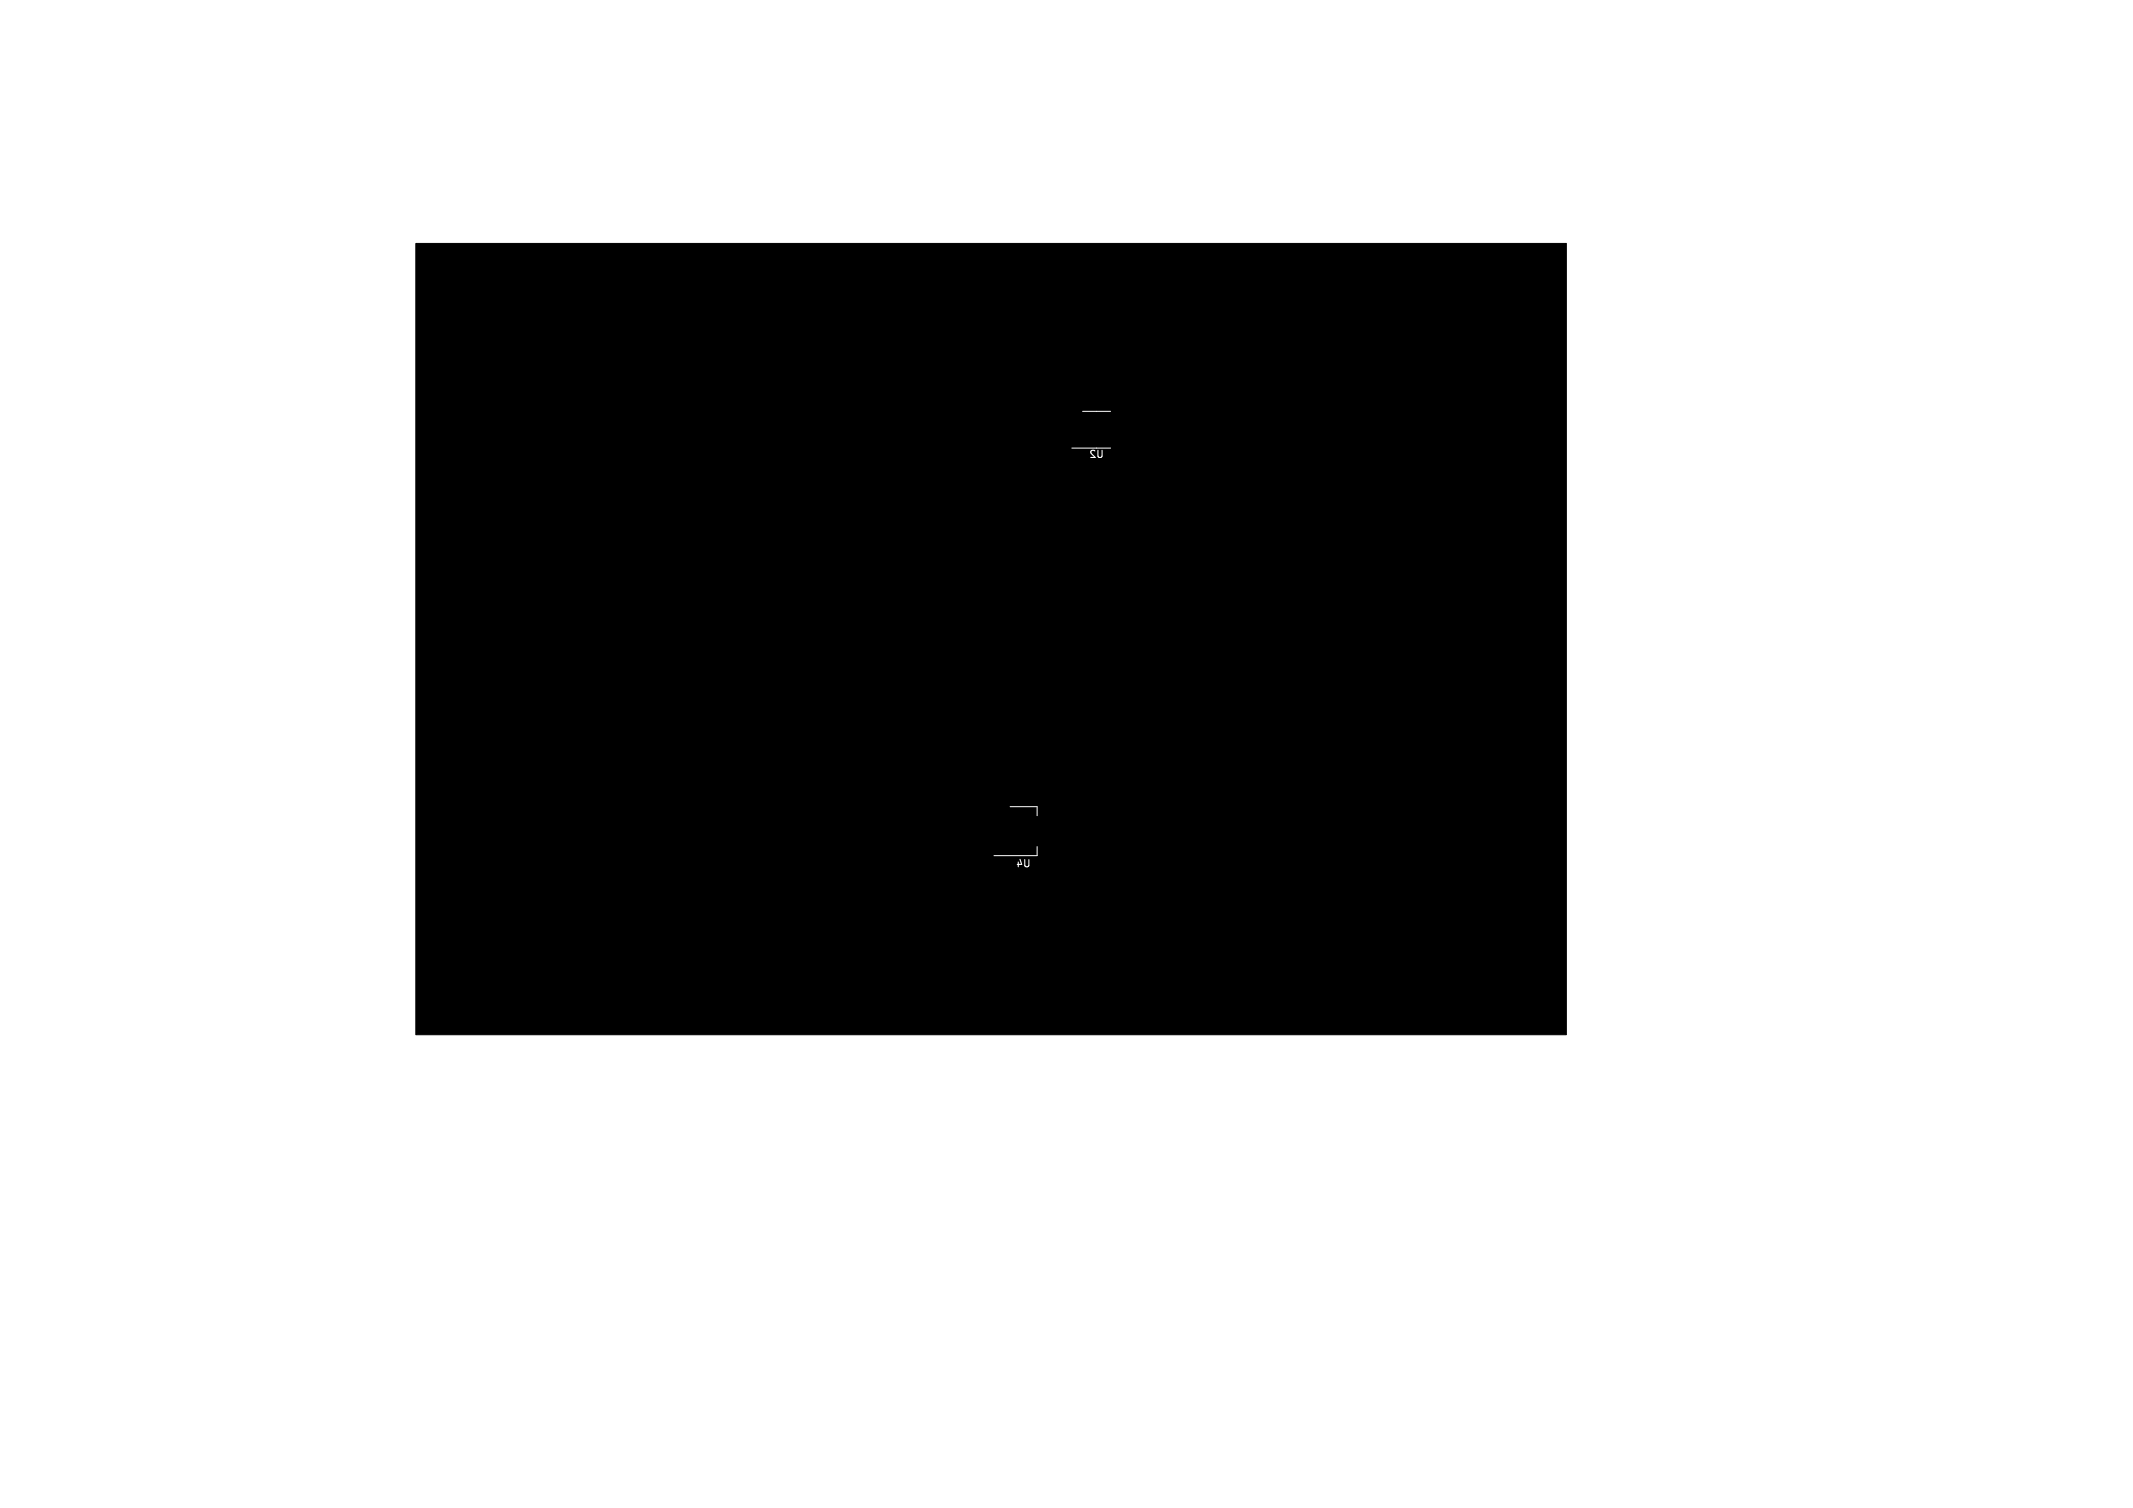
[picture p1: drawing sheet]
<svg xmlns="http://www.w3.org/2000/svg" width="297mm" height="210mm" viewBox="0 0 297 210" stroke-linecap="round" stroke-linejoin="round" font-family="sans-serif">
<defs><g id="words">
<g font-size="1.4" fill="#fff">
<text x="151.6" y="63.9">U2</text>
<text x="141.4" y="120.9">U4</text>
</g>
</g></defs>
<g fill="#000" stroke="#000" stroke-width=".14">
<path d="M57.9 33.9h160.2v110.2h-160.2z"/>
<circle cx="65.7" cy="58.9" r=".17"/>
<circle cx="70.8" cy="58.9" r=".17"/>
<circle cx="75.9" cy="58.9" r=".17"/>
<circle cx="78" cy="42" r=".17"/>
<circle cx="86.1" cy="58.3" r=".17"/>
<circle cx="96.1" cy="58.3" r=".17"/>
<circle cx="106.4" cy="58.3" r=".17"/>
<circle cx="121.6" cy="58.4" r=".17"/>
<circle cx="132.1" cy="58.4" r=".17"/>
<circle cx="141.9" cy="58.4" r=".17"/>
<circle cx="148" cy="42" r=".17"/>
<circle cx="159.2" cy="59.5" r=".17"/>
<circle cx="159.2" cy="57" r=".18"/>
<circle cx="167" cy="59.4" r=".17"/>
<circle cx="167" cy="53.5" r=".18"/>
<circle cx="167" cy="51" r=".18"/>
<circle cx="167" cy="48.5" r=".18"/>
<circle cx="169.5" cy="51" r=".18"/>
<circle cx="169.5" cy="48.5" r=".18"/>
<circle cx="169.5" cy="53.5" r=".18"/>
<circle cx="180.2" cy="55.5" r=".18"/>
<circle cx="180.2" cy="52.9" r=".18"/>
<circle cx="180.2" cy="50.4" r=".18"/>
<circle cx="180.2" cy="47.8" r=".18"/>
<circle cx="180.2" cy="58" r=".18"/>
<circle cx="186.4" cy="48" r=".17"/>
<circle cx="186.7" cy="51" r=".18"/>
<circle cx="191.5" cy="51" r=".18"/>
<circle cx="191.8" cy="48" r=".17"/>
<circle cx="198" cy="47.8" r=".18"/>
<circle cx="198" cy="50.4" r=".18"/>
<circle cx="198" cy="52.9" r=".18"/>
<circle cx="198" cy="58" r=".18"/>
<circle cx="198" cy="55.5" r=".18"/>
<circle cx="208.5" cy="43.5" r=".17"/>
<circle cx="75.7" cy="67.9" r=".17"/>
<circle cx="75.7" cy="77.9" r=".18"/>
<circle cx="98" cy="68" r=".17"/>
<circle cx="109.2" cy="70.4" r=".17"/>
<circle cx="127" cy="75.5" r=".17"/>
<circle cx="141" cy="69" r=".17"/>
<circle cx="150.3" cy="73.9" r=".18"/>
<circle cx="167" cy="61.9" r=".17"/>
<circle cx="167" cy="64.5" r=".17"/>
<circle cx="167" cy="67" r=".17"/>
<circle cx="180.2" cy="75.8" r=".18"/>
<circle cx="180.2" cy="73.2" r=".18"/>
<circle cx="180.2" cy="65.6" r=".18"/>
<circle cx="180.2" cy="70.7" r=".18"/>
<circle cx="180.2" cy="60.5" r=".18"/>
<circle cx="180.2" cy="63.1" r=".18"/>
<circle cx="180.2" cy="78.3" r=".18"/>
<circle cx="180.2" cy="68.2" r=".18"/>
<circle cx="198" cy="73.2" r=".18"/>
<circle cx="198" cy="70.7" r=".18"/>
<circle cx="198" cy="65.6" r=".18"/>
<circle cx="198" cy="78.3" r=".18"/>
<circle cx="198" cy="63.1" r=".18"/>
<circle cx="198" cy="75.8" r=".18"/>
<circle cx="198" cy="68.2" r=".18"/>
<circle cx="198" cy="60.5" r=".18"/>
<circle cx="67" cy="99.4" r=".17"/>
<circle cx="67" cy="91.7" r=".17"/>
<circle cx="71" cy="94.3" r=".17"/>
<circle cx="71" cy="86.7" r=".17"/>
<circle cx="75" cy="94.3" r=".17"/>
<circle cx="75" cy="86.7" r=".17"/>
<circle cx="81" cy="99" r=".17"/>
<circle cx="81" cy="90.3" r=".17"/>
<circle cx="81" cy="91.5" r=".17"/>
<circle cx="81" cy="89" r=".17"/>
<circle cx="109.2" cy="94.8" r=".18"/>
<circle cx="139.7" cy="89.9" r=".17"/>
<circle cx="139.7" cy="94.9" r=".17"/>
<circle cx="150.3" cy="83.9" r=".18"/>
<circle cx="168" cy="89" r=".17"/>
<circle cx="180.2" cy="85.9" r=".18"/>
<circle cx="180.2" cy="80.9" r=".18"/>
<circle cx="180.2" cy="91" r=".18"/>
<circle cx="180.2" cy="93.6" r=".18"/>
<circle cx="180.2" cy="88.5" r=".18"/>
<circle cx="180.2" cy="83.4" r=".18"/>
<circle cx="180.2" cy="96.1" r=".18"/>
<circle cx="186.6" cy="95.9" r=".17"/>
<circle cx="189.1" cy="95.9" r=".17"/>
<circle cx="191.7" cy="95.9" r=".17"/>
<circle cx="198" cy="88.5" r=".18"/>
<circle cx="198" cy="91" r=".18"/>
<circle cx="198" cy="80.9" r=".18"/>
<circle cx="198" cy="93.6" r=".18"/>
<circle cx="198" cy="85.9" r=".18"/>
<circle cx="198" cy="96.1" r=".18"/>
<circle cx="198" cy="83.4" r=".18"/>
<circle cx="67" cy="103.7" r=".17"/>
<circle cx="67" cy="111.3" r=".17"/>
<circle cx="73.5" cy="109" r=".17"/>
<circle cx="74.7" cy="109" r=".17"/>
<circle cx="76" cy="109" r=".17"/>
<circle cx="81" cy="100.3" r=".17"/>
<circle cx="81" cy="101.5" r=".17"/>
<circle cx="91.6" cy="112" r=".17"/>
<circle cx="122.5" cy="118.5" r=".18"/>
<circle cx="132.8" cy="107.8" r=".17"/>
<circle cx="157.3" cy="112.5" r=".17"/>
<circle cx="157.3" cy="117.5" r=".17"/>
<circle cx="169.5" cy="112.4" r=".18"/>
<circle cx="169.5" cy="117.5" r=".18"/>
<circle cx="76" cy="132.7" r=".17"/>
<circle cx="76" cy="122.5" r=".17"/>
<circle cx="98" cy="124" r=".17"/>
<circle cx="122.5" cy="126.5" r=".17"/>
<circle cx="122.5" cy="130" r=".18"/>
<circle cx="122.5" cy="121" r=".18"/>
<circle cx="129.2" cy="129" r=".17"/>
<circle cx="131.8" cy="129" r=".17"/>
<circle cx="132.8" cy="123" r=".17"/>
<circle cx="136" cy="133.3" r=".17"/>
<circle cx="136" cy="125.7" r=".17"/>
<circle cx="158" cy="123.5" r=".18"/>
<circle cx="158" cy="126" r=".18"/>
<circle cx="158" cy="131.1" r=".18"/>
<circle cx="158" cy="133.7" r=".18"/>
<circle cx="158" cy="128.6" r=".18"/>
<circle cx="168" cy="128.4" r=".17"/>
<circle cx="168" cy="133.5" r=".17"/>
<circle cx="168" cy="131" r=".17"/>
<circle cx="168" cy="123.3" r=".17"/>
<circle cx="168" cy="125.9" r=".17"/>
<circle cx="209" cy="135" r=".17"/>
</g>
<path d="M150.7 57.3h3.9M149.2 62.4h5.4M140.6 112.3h3.8v1.3M144.4 117.9v1.3h-6" fill="none" stroke="#fff" stroke-width=".14"/>
<use href="#words"/>
</svg>
